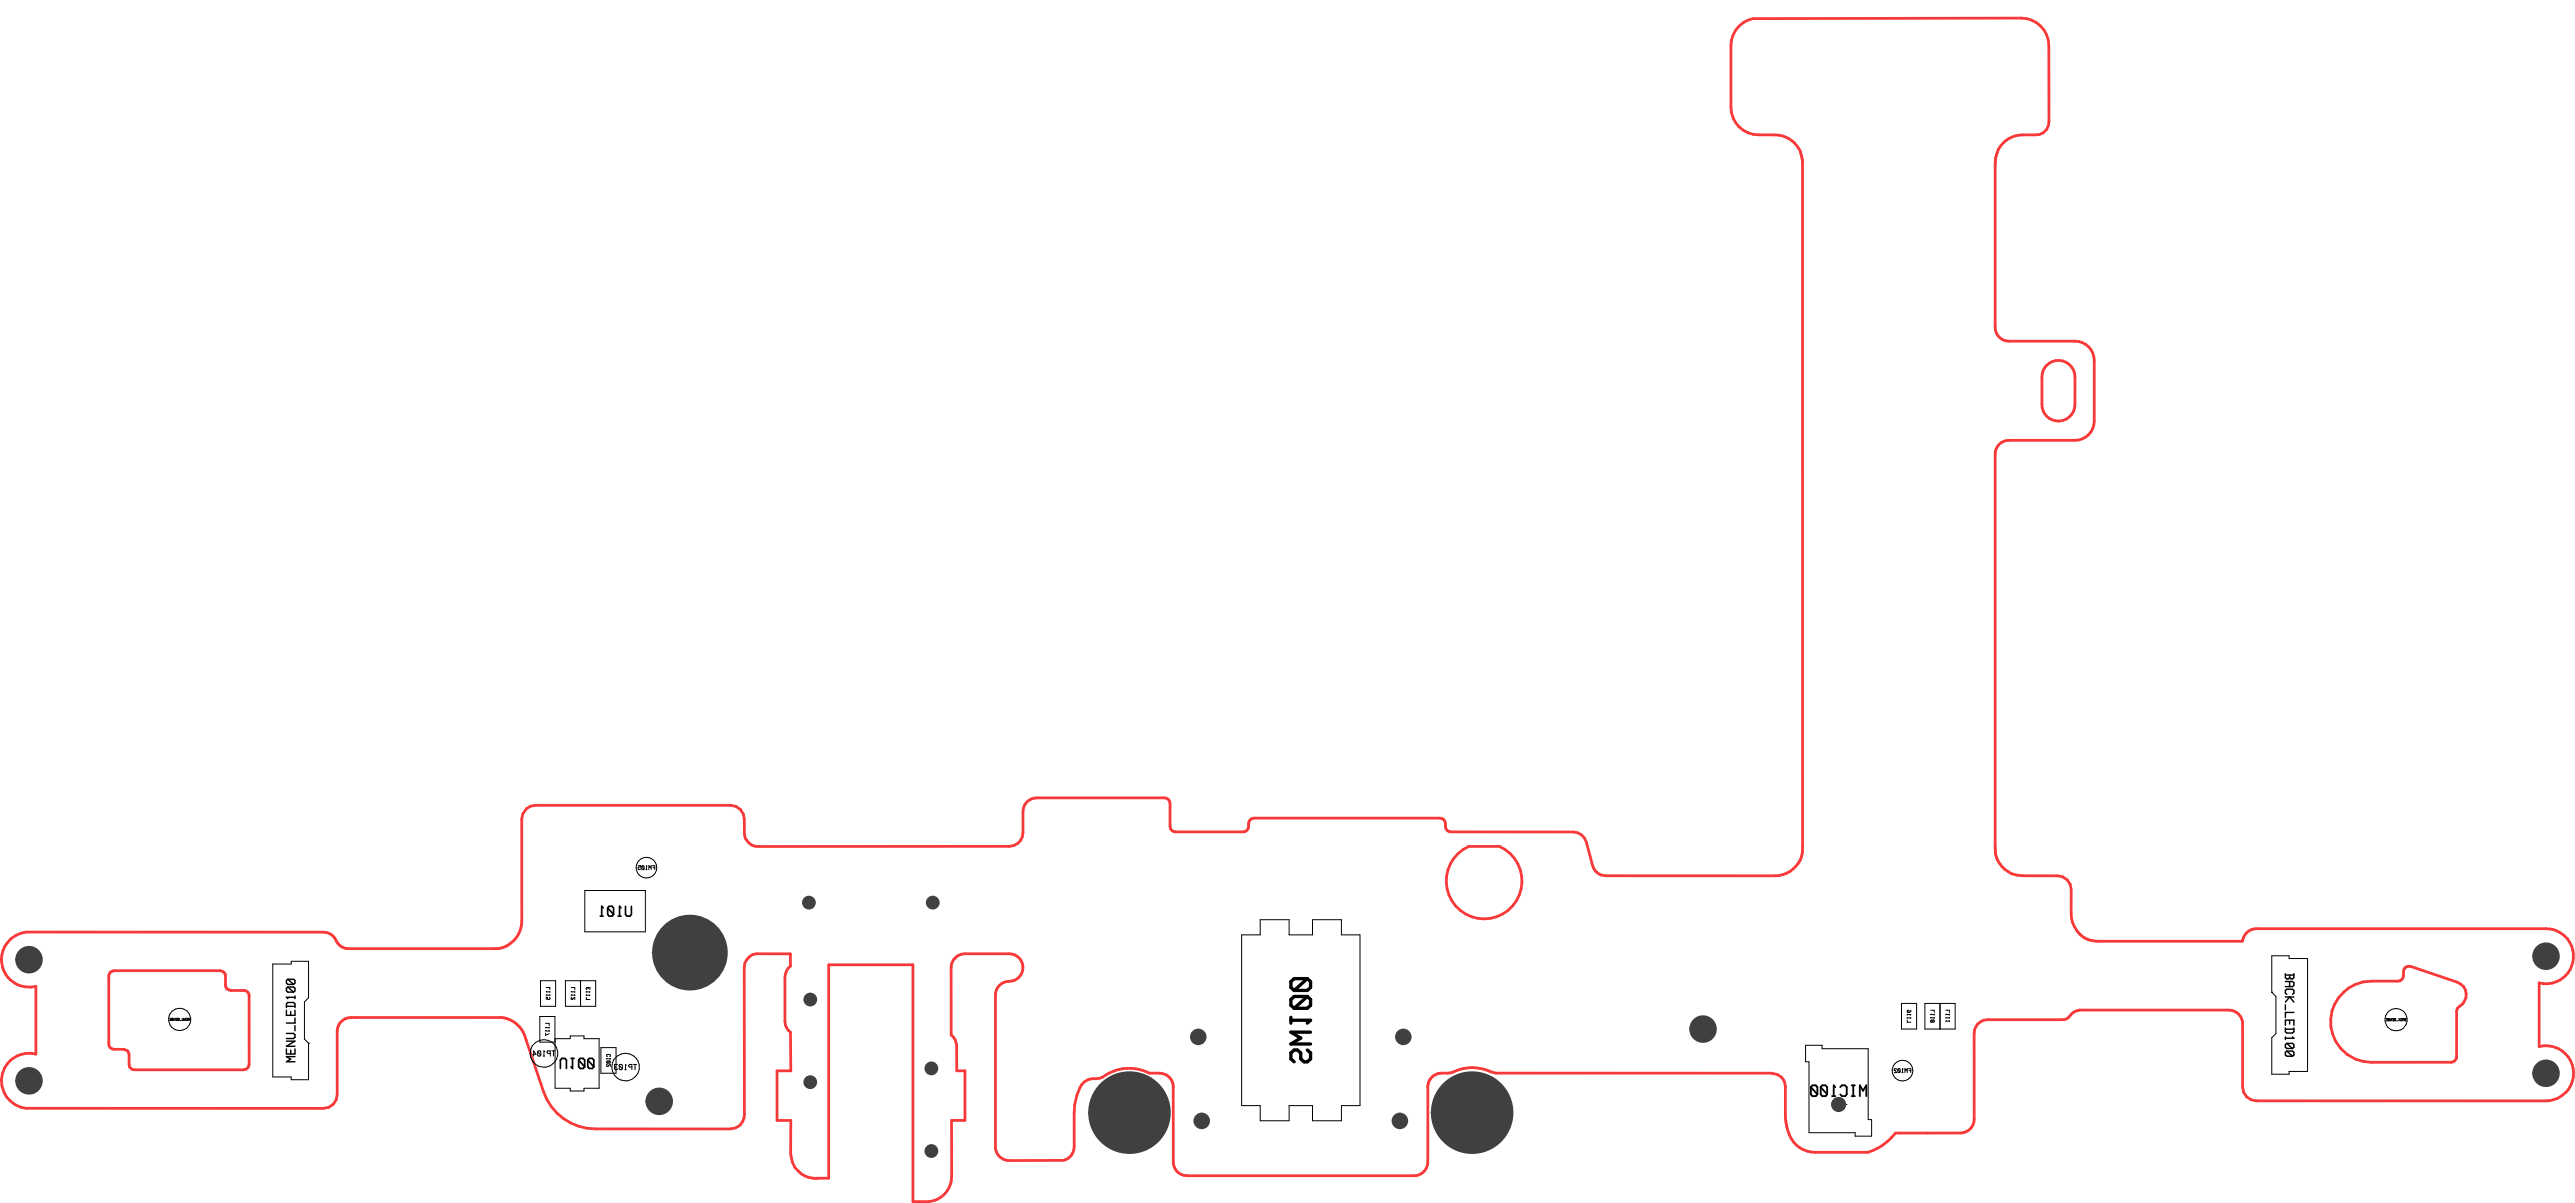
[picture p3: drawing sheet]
<svg xmlns="http://www.w3.org/2000/svg" width="210mm" height="98mm" viewBox="0 0 210 98" stroke-linecap="round" stroke-linejoin="round" font-family="sans-serif">
<defs><g id="words">
<text font-size="2.6" x="106.1" y="88.4" transform="rotate(-90 106.1 88.4)">SW100</text>
<text font-size="1.4" x="152.4" y="88.3" transform="rotate(-180 152.4 88.3)">MIC100</text>
<g font-size="1.3">
<text x="51.7" y="73.8" transform="rotate(-180 51.7 73.8)">U101</text>
<text x="48.6" y="87.2" transform="rotate(-180 48.6 87.2)">U100</text>
</g>
<g font-size="1.1">
<text x="23.7" y="79.7" transform="rotate(90 23.7 79.7)">MENU_LED100</text>
<text x="186.7" y="87" transform="rotate(-90 186.7 87)">BACK_LED100</text>
</g>
<g font-size=".7">
<text x="45.4" y="85.6" transform="rotate(-180 45.4 85.6)">TP104</text>
<text x="52" y="86.7" transform="rotate(-180 52 86.7)">TP103</text>
</g>
<g font-size=".5">
<text x="53.5" y="70.5" transform="rotate(-180 53.5 70.5)">FM105</text>
<text x="44.6" y="83.6" transform="rotate(90 44.6 83.6)">L117</text>
<text x="44.7" y="80.6" transform="rotate(90 44.7 80.6)">L115</text>
<text x="46.7" y="80.6" transform="rotate(90 46.7 80.6)">L112</text>
<text x="48" y="81.7" transform="rotate(-90 48 81.7)">L113</text>
<text x="155.7" y="83.5" transform="rotate(-90 155.7 83.5)">L116</text>
<text x="157.6" y="82.5" transform="rotate(90 157.6 82.5)">L110</text>
<text x="158.8" y="82.5" transform="rotate(90 158.8 82.5)">L111</text>
<text x="49.6" y="86" transform="rotate(90 49.6 86)">C102</text>
<text x="156" y="87.1" transform="rotate(-180 156 87.1)">FM102</text>
</g>
<g font-size=".3">
<text x="15.7" y="83" transform="rotate(-180 15.7 83)">MENU_SENSE</text>
<text x="196.4" y="83" transform="rotate(-180 196.4 83)">BACK_SENSE</text>
</g>
</g></defs>
<path d="M142.6 10.8a2.24 2.24 0 0 1-1.4-2.1v-5.4a2.25 2.25 0 0 1 1.8-1.8h22.3a2.24 2.24 0 0 1 1.8 2.2v6.5a1.02 1.02 0 0 1-1.1 .8 3 3 0 0 0-2.4 .5 2.45 2.45 0 0 0-.9 1.8v13.4l.1 .4 .2 .4 .6 .3h5.6a1.57 1.57 0 0 1 1.6 1.6v5.2a1.57 1.57 0 0 1-1.6 1.3h-5.6l-.6 .3-.3 .6v32.2a2.2 2.2 0 0 0 2.3 2.4h2.8l.4 .1 .4 .2 .2 .4 .1 .4v2a2.17 2.17 0 0 0 2.3 2.2h11.7v-.1a1.19 1.19 0 0 1 1.1-.9h24a2.24 2.24 0 0 1 1.8 2.7 2.24 2.24 0 0 1-2.7 1.7v5.2l.3-.1a2.25 2.25 0 0 1 2.5 2.1 2.25 2.25 0 0 1-2.2 2.4h-23.7l-.4-.1-.4-.2-.2-.4-.1-.4v-5.2a1.12 1.12 0 0 0-1.1-1.1h-12.2l-.4 .1-.3 .2a.85 .85 0 0 1-.7 .5h-6.4a1.11 1.11 0 0 0-.8 1.1v7l-.2 .6-.3 .3-.6 .2h-5.3a4.5 4.5 0 0 1-2.3 1.6h-4.6a2.64 2.64 0 0 1-2.1-2.7v-3a1.11 1.11 0 0 0-1.1-.7h-22.5l-.4-.1a3.9 3.9 0 0 0-3.4 0 1.61 1.61 0 0 0-1.5 .5l-.3 .6v6.4a1.15 1.15 0 0 1-1.2 .9h-18.4l-.4-.1-.5-.4-.2-.6v-6.1a1.13 1.13 0 0 0-1.1-1.1h-.9l-.3-.2a3.9 3.9 0 0 0-3.7 .6 1.79 1.79 0 0 0-1.5 .5 4.4 4.4 0 0 0-.6 2.3v3a1.11 1.11 0 0 1-.9 .9h-4.6a1.12 1.12 0 0 1-.9-1.1v-12.4l.1-.4 .2-.4 .6-.3a1.14 1.14 0 0 0 1.3-1 1.14 1.14 0 0 0-1.1-1.3l-3.9 .1a1.13 1.13 0 0 0-.8 1.1v5.5l.3 .4 .1 .3v2.2h.7v4h-1.1v4.5a2.06 2.06 0 0 1-1.9 2.1h-1.2v-19.3h-6.9v17.4h-.9M142.6 10.8h.1M142.6 10.8a6.9 6.9 0 0 0 2.5 .2 2.2 2.2 0 0 1 1.9 2.3v55.7a2.22 2.22 0 0 1-2.2 2.4h-13.8a1.11 1.11 0 0 1-1.1-.9l-.5-1.9a1.12 1.12 0 0 0-1.1-.8h-10a.5 .5 0 0 1-.4-.7 .45 .45 0 0 0-.5-.4h-15.1a.5 .5 0 0 0-.5 .6 .45 .45 0 0 1-.4 .5h-5.5a.45 .45 0 0 1-.5-.5v-1.8a.45 .45 0 0 0-.4-.5h-10.7a1.12 1.12 0 0 0-.9 1.1v1.8a1.12 1.12 0 0 1-1.1 1.1h-20.5a1.12 1.12 0 0 1-1.1-1v-1.2l-.1-.5-.2-.3M166.9 29.8a1.35 1.35 0 0 1 1.5-.3 1.35 1.35 0 0 1 .8 1.2v2.3a1.35 1.35 0 0 1-1.3 1.3 1.35 1.35 0 0 1-1.4-1.3v-2.3a1.3 1.3 0 0 1 .4-.9zM9 79.2l.3-.1h8.6a.45 .45 0 0 1 .5 .5v.7a.42 .42 0 0 0 .4 .4h1.1a.42 .42 0 0 1 .4 .5v5.5a.45 .45 0 0 1-.4 .5h-8.9a.44 .44 0 0 1-.5-.5v-.7a.42 .42 0 0 0-.4-.5h-.8a.41 .41 0 0 1-.4-.4v-5.5zM60.4 66h.1M60.4 66l-.4-.3-.4-.1h-15.9a1.13 1.13 0 0 0-1.1 1.2v8.3a2.23 2.23 0 0 1-2.2 2.2h-12a1.19 1.19 0 0 1-1.1-.8l-.3-.3-.6-.2h-24.3a2.25 2.25 0 0 0-1.9 2.6 2.25 2.25 0 0 0 2.7 1.8v5.5a2.25 2.25 0 0 0-2.7 1.8 2.25 2.25 0 0 0 1.9 2.6h24.3a1.12 1.12 0 0 0 1.1-1.1v-5.1a1.18 1.18 0 0 1 1.5-1.2h12a2.3 2.3 0 0 1 1.9 1.8l1.4 4.2a4.5 4.5 0 0 0 4.3 3.1h11a1.13 1.13 0 0 0 1.1-1.2v-11.9a1.17 1.17 0 0 1 1-1.2h2.8v1a1.18 1.18 0 0 0-.5 .9v3.6a1.12 1.12 0 0 0 .5 .9v3.2h-1.1v4h1.1v2.6a2.03 2.03 0 0 0 2.2 2.1M118.9 69.6l.9-.6h2.5a3.1 3.1 0 0 1 1.4 4.4 3.1 3.1 0 0 1-4.6 .8 3.1 3.1 0 0 1-.2-4.6zM66.7 96h.1M191.1 80.9a3.2 3.2 0 0 1 2.3-.9h2.2a.45 .45 0 0 0 .4-.5v-.3a.45 .45 0 0 1 .6-.4l3.8 1.2a1.09 1.09 0 0 1 .7 1 1.09 1.09 0 0 1-.5 1l-.2 .2-.1 .2v3.7a.46 .46 0 0 1-.4 .5h-6.5a3.3 3.3 0 0 1-3.1-2.1 3.3 3.3 0 0 1 .8-3.6z" fill="none" stroke="#f83939" stroke-width=".22"/>
<circle cx="2.4" cy="78.2" r="1.12" fill="#404040"/>
<circle cx="2.4" cy="88.1" r="1.12" fill="#404040"/>
<circle cx="207.6" cy="87.5" r="1.12" fill="#404040"/>
<circle cx="53.8" cy="89.8" r="1.12" fill="#404040"/>
<circle cx="56.3" cy="77.6" r="3.1" fill="#404040"/>
<circle cx="138.9" cy="83.9" r="1.12" fill="#404040"/>
<circle cx="207.6" cy="77.9" r="1.12" fill="#404040"/>
<path d="M185.3 77.9h1.4v.2h1.5v9.2h-1.5v.2h-1.4v-2.9l.3-.4v-3l-.3-.3zM49 85.4h1.2v2.1h-1.2zM185.3 80.9h.1M194.5 83a.9 .9 0 0 1 .9-.8 .9 .9 0 0 1 .9 .8M194.5 83.2a.9 .9 0 0 0 .9 .8 .9 .9 0 0 0 .9-.8" fill="none" stroke="#000" stroke-width=".08"/>
<circle cx="120.1" cy="90.7" r="3.4" fill="#404040"/>
<circle cx="92.1" cy="90.7" r="3.4" fill="#404040"/>
<g fill="#404040">
<circle cx="98" cy="91.4" r=".68"/>
<circle cx="114.2" cy="91.4" r=".68"/>
<circle cx="97.7" cy="84.5" r=".67"/>
<circle cx="114.4" cy="84.5" r=".67"/>
<circle cx="76" cy="87.1" r=".56"/>
<circle cx="76" cy="93.8" r=".56"/>
<circle cx="66.1" cy="88.2" r=".56"/>
<circle cx="66.1" cy="81.5" r=".56"/>
<circle cx="76.1" cy="73.6" r=".56"/>
<circle cx="66" cy="73.6" r=".56"/>
</g>
<g fill="none" stroke="#000" stroke-width=".08">
<path d="M22.2 78.6h1.5v-.3h1.5v3l-.4 .4v3l.4 .3v3h-1.5v-.2h-1.5zM44.1 79.9h1.2v2.1h-1.2zM46.1 79.9h2.5v2.1h-2.5zM47.3 79.9v2.1M51.9 70.9a.84 .84 0 0 0 .8 .7 .84 .84 0 0 0 .8-.7M51.9 70.5a.84 .84 0 0 1 .8-.6 .84 .84 0 0 1 .8 .6M13.8 83a.9 .9 0 0 1 .9-.8 .9 .9 0 0 1 .9 .8M13.8 83.2a.9 .9 0 0 0 .9 .8 .9 .9 0 0 0 .9-.8M25.2 85h.1M44 82.8h1.3v2.1h-1.3zM147.3 85.2h1.3v.3h3.8v5.7h.2v1.4h-1.3v-.3h-3.8v-5.8h-.2zM154.3 87.5a.84 .84 0 0 0 .9 .6 .84 .84 0 0 0 .8-.6"/>
<path d="M154.3 87a.84 .84 0 0 1 .9-.6 .84 .84 0 0 1 .8 .6M155.1 81.8h1.2v2.1h-1.2zM157 81.8h2.4v2.1h-2.4zM158.2 81.8v2.1"/>
</g>
<circle cx="149.9" cy="90" r=".62" fill="#404040"/>
<g fill="none" stroke="#000" stroke-width=".08">
<path d="M47.7 72.6h4.9v3.3h-4.9zM101.3 76.2h1.5v-1.2h2.3v1.2h1.9v-1.2h2.4v1.2h1.5v13.9h-1.5v1.2h-2.4v-1.2h-1.9v1.2h-2.3v-1.2h-1.5zM44.5 83.4h.3v.2M44.6 80.5h.2v.2M45.3 84.7h1.2v-.3h1.1v.3h1.3v4h-1.3v.2h-1.1v-.2h-1.2zM45.4 85.3a1.12 1.12 0 0 0-1.1-.6 1.12 1.12 0 0 0-1 .8M45.5 86a1.12 1.12 0 0 1-1 1 1.12 1.12 0 0 1-1.2-.8M46.6 80.5h.3v.2M47.8 80.5h.3v.2M50.1 86.3a1.14 1.14 0 0 1 1.9 .2M52.1 87.1a1.12 1.12 0 0 1-1 1 1.12 1.12 0 0 1-1.2-.8M157.5 82.3h.2v.2"/>
<path d="M158.7 82.3h.3v.2"/>
</g>
<path d="M45.7 87.1v-.7l.1-.1h.3l.1 .1v.7M46.6 86.3h.2M46.7 86.3v.8M47.2 86.4v.5M47.3 86.3h.3l.1 .1v.5l-.5-.5zM47.9 86.4v.5M48.1 86.3h.2l.1 .1v.5l-.5-.5z" fill="none" stroke="#000" stroke-width=".14"/>
<use href="#words"/>
</svg>
